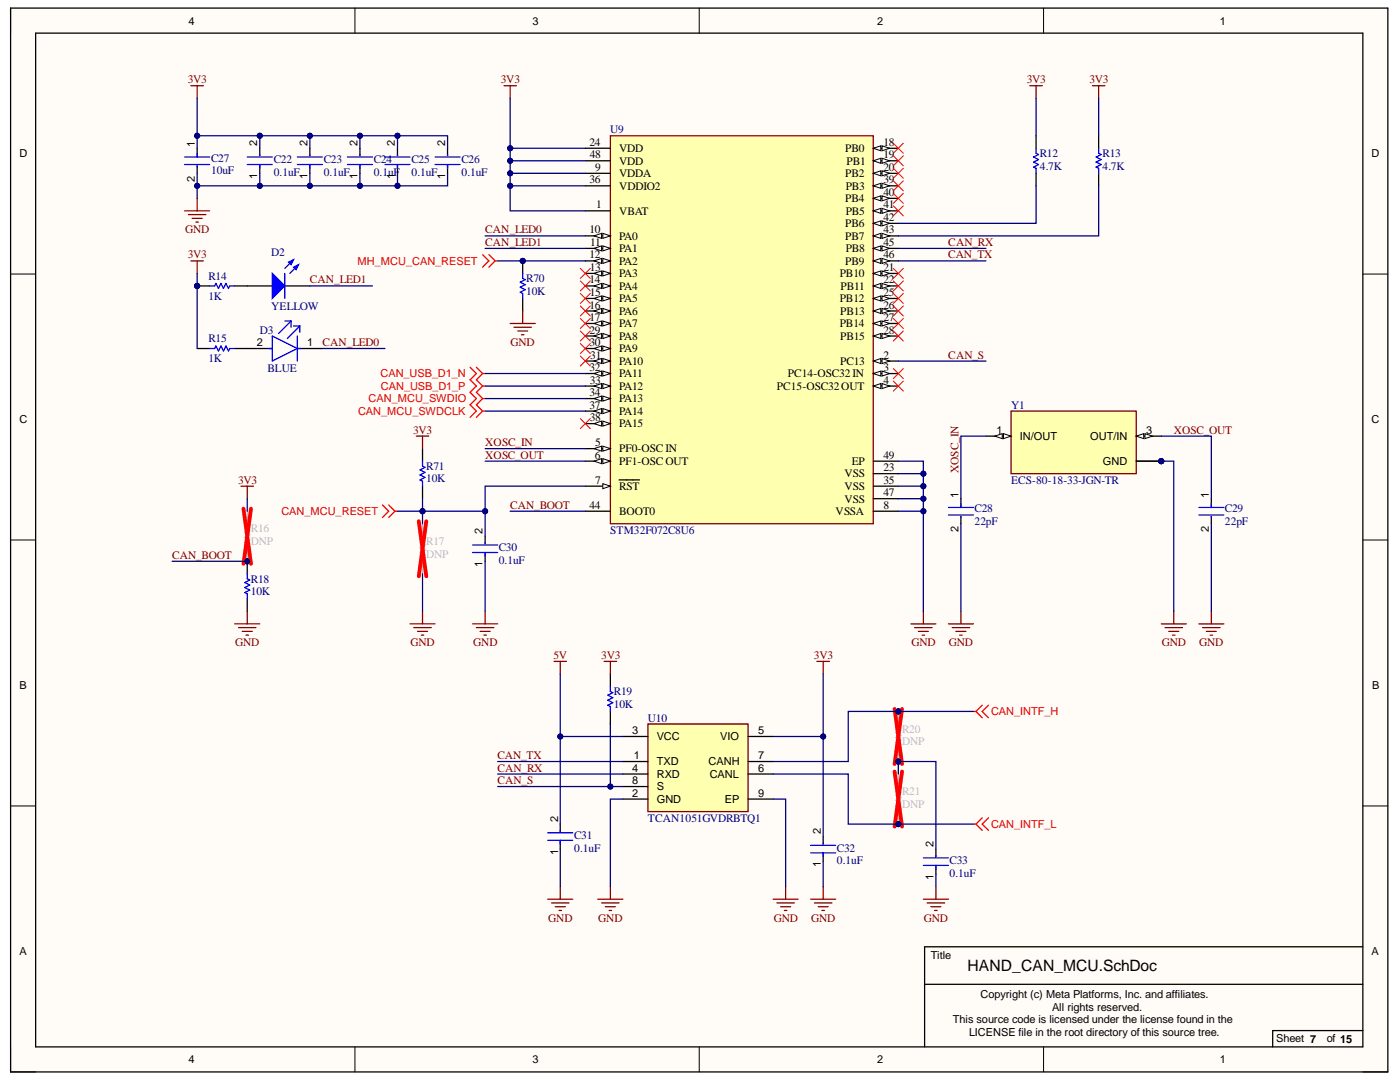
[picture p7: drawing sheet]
<svg xmlns="http://www.w3.org/2000/svg" width="279mm" height="216mm" viewBox="0 0 279 216" stroke-linecap="round" stroke-linejoin="round" font-family="sans-serif">
<defs><g id="words">
<text font-size="3.1" x="193.1" y="193.8">HAND_CAN_MCU.SchDoc</text>
<g font-size="2.3" fill="#800000">
<text x="37.5" y="16.6">3V3</text>
<text x="100" y="16.6">3V3</text>
<text x="204.9" y="16.6">3V3</text>
<text x="217.4" y="16.6">3V3</text>
<text x="37" y="46.6">GND</text>
<text x="96.8" y="46.6">CAN_LED0</text>
<text x="37.5" y="51.5">3V3</text>
<text x="96.8" y="49.1">CAN_LED1</text>
<text x="189.3" y="49.1">CAN_RX</text>
<text x="189.3" y="51.5">CAN_TX</text>
<text x="61.8" y="56.5">CAN_LED1</text>
<text x="64.4" y="69">CAN_LED0</text>
<text x="101.9" y="69">GND</text>
<text x="189.3" y="71.6">CAN_S</text>
<text x="82.4" y="86.5">3V3</text>
<text x="96.8" y="89.1">XOSC_IN</text>
<text x="234.2" y="86.5">XOSC_OUT</text>
<text x="96.8" y="91.5">XOSC_OUT</text>
<text x="191.3" y="94.5" transform="rotate(-90 191.3 94.5)">XOSC_IN</text>
<text x="47.5" y="96.5">3V3</text>
<text x="101.8" y="101.5">CAN_BOOT</text>
<text x="34.3" y="111.5">CAN_BOOT</text>
<text x="46.9" y="129">GND</text>
<text x="81.9" y="129">GND</text>
<text x="94.5" y="129">GND</text>
<text x="110.4" y="131.5">5V</text>
<text x="120" y="131.5">3V3</text>
<text x="162.4" y="131.5">3V3</text>
<text x="181.9" y="129">GND</text>
<text x="189.3" y="129">GND</text>
<text x="231.9" y="129">GND</text>
<text x="239.3" y="129">GND</text>
<text x="99.3" y="154">CAN_RX</text>
<text x="99.3" y="151.4">CAN_TX</text>
<text x="99.3" y="156.4">CAN_S</text>
<text x="109.4" y="183.9">GND</text>
<text x="119.4" y="183.9">GND</text>
<text x="154.4" y="183.9">GND</text>
<text x="161.9" y="183.9">GND</text>
<text x="184.3" y="183.9">GND</text>
</g>
<g font-size="2.3">
<text x="117.6" y="29.1">24</text>
<text x="176.3" y="29.1">18</text>
<text x="117.7" y="31.6">48</text>
<text x="118.8" y="34.1">9</text>
<text x="123.5" y="30.3">VDD</text>
<text x="123.5" y="32.9">VDD</text>
<text x="123.5" y="35.3">VDDA</text>
<text x="168.7" y="30.3">PB0</text>
<text x="168.7" y="35.3">PB2</text>
<text x="169" y="32.9">PB1</text>
<text x="176.3" y="31.6">19</text>
<text x="176.3" y="34.1">20</text>
<text x="117.6" y="36.6">36</text>
<text x="119" y="41.6">1</text>
<text x="123.5" y="37.8">VDDIO2</text>
<text x="168.7" y="40.3">PB4</text>
<text x="168.8" y="37.8">PB3</text>
<text x="176.3" y="36.6">39</text>
<text x="176.3" y="39.1">40</text>
<text x="176.3" y="41.6">41</text>
<text x="117.6" y="46.6">10</text>
<text x="123.5" y="47.8">PA0</text>
<text x="123.5" y="42.8">VBAT</text>
<text x="168.7" y="45.3">PB6</text>
<text x="168.7" y="47.8">PB7</text>
<text x="168.8" y="42.8">PB5</text>
<text x="176.3" y="44.1">42</text>
<text x="176.3" y="46.6">43</text>
<text x="117.6" y="51.5">12</text>
<text x="117.8" y="49.1">11</text>
<text x="123.5" y="50.4">PA1</text>
<text x="123.5" y="52.8">PA2</text>
<text x="168.7" y="52.8">PB9</text>
<text x="168.8" y="50.4">PB8</text>
<text x="176.3" y="49.1">45</text>
<text x="176.3" y="51.5">46</text>
<text x="117.6" y="56.5">14</text>
<text x="117.7" y="54.1">13</text>
<text x="117.7" y="59.1">15</text>
<text x="123.5" y="55.3">PA3</text>
<text x="123.5" y="57.8">PA4</text>
<text x="167.6" y="55.3">PB10</text>
<text x="167.8" y="57.8">PB11</text>
<text x="176.3" y="54.1">21</text>
<text x="176.3" y="56.5">22</text>
<text x="176.3" y="59.1">25</text>
<text x="117.6" y="61.6">16</text>
<text x="117.6" y="64">17</text>
<text x="123.5" y="60.3">PA5</text>
<text x="123.5" y="62.8">PA6</text>
<text x="123.5" y="65.3">PA7</text>
<text x="167.6" y="60.3">PB12</text>
<text x="167.6" y="65.3">PB14</text>
<text x="167.7" y="62.8">PB13</text>
<text x="176.3" y="61.6">26</text>
<text x="176.3" y="64">27</text>
<text x="117.6" y="66.6">29</text>
<text x="117.6" y="69">30</text>
<text x="117.8" y="71.6">31</text>
<text x="123.5" y="67.8">PA8</text>
<text x="123.5" y="70.3">PA9</text>
<text x="167.7" y="67.8">PB15</text>
<text x="176.3" y="71.6">2</text>
<text x="176.3" y="66.6">28</text>
<text x="117.6" y="74">32</text>
<text x="117.7" y="76.6">33</text>
<text x="123.5" y="72.8">PA10</text>
<text x="123.5" y="75.3">PA11</text>
<text x="123.5" y="77.8">PA12</text>
<text x="155" y="77.8">PC15-OSC32OUT</text>
<text x="157.2" y="75.3">PC14-OSC32IN</text>
<text x="167.7" y="72.8">PC13</text>
<text x="176.3" y="74">3</text>
<text x="176.3" y="76.6">4</text>
<text x="117.6" y="79">34</text>
<text x="117.6" y="81.5">37</text>
<text x="117.7" y="84">38</text>
<text x="123.5" y="80.3">PA13</text>
<text x="123.5" y="82.8">PA14</text>
<text x="118.8" y="89.1">5</text>
<text x="123.5" y="85.3">PA15</text>
<text x="118.7" y="91.5">6</text>
<text x="123.5" y="90.2">PF0-OSC IN</text>
<text x="123.5" y="92.8">PF1-OSC OUT</text>
<text x="168.5" y="95.2">VSS</text>
<text x="170" y="92.8">EP</text>
<text x="176.3" y="91.5">49</text>
<text x="176.3" y="94.1">23</text>
<text x="117.6" y="101.5">44</text>
<text x="118.8" y="96.5">7</text>
<text x="123.5" y="97.8">RST</text>
<text x="168.5" y="97.8">VSS</text>
<text x="168.5" y="100.3">VSS</text>
<text x="176.3" y="96.5">35</text>
<text x="176.3" y="99">47</text>
<text x="176.3" y="101.5">8</text>
<text x="123.5" y="102.8">BOOT0</text>
<text x="166.8" y="102.8">VSSA</text>
</g>
<g font-size="2.3" fill="#000080">
<text x="121.8" y="26.6">U9</text>
<text x="42.1" y="32.4">C27</text>
<text x="42.1" y="34.8">10uF</text>
<text x="54.6" y="32.6">C22</text>
<text x="54.6" y="35.1">0.1uF</text>
<text x="64.6" y="32.6">C23</text>
<text x="64.6" y="35.1">0.1uF</text>
<text x="74.6" y="32.6">C24</text>
<text x="74.6" y="35.1">0.1uF</text>
<text x="82.1" y="32.6">C25</text>
<text x="82.1" y="35.1">0.1uF</text>
<text x="92.1" y="32.6">C26</text>
<text x="92.1" y="35.1">0.1uF</text>
<text x="207.5" y="31.3">R12</text>
<text x="207.5" y="33.9">4.7K</text>
<text x="220" y="31.3">R13</text>
<text x="220" y="33.9">4.7K</text>
<text x="54.1" y="51">D2</text>
<text x="41.6" y="55.9">R14</text>
<text x="41.6" y="59.8">1K</text>
<text x="105" y="56.3">R70</text>
<text x="105" y="58.8">10K</text>
<text x="54.1" y="61.8">YELLOW</text>
<text x="41.6" y="68.3">R15</text>
<text x="51.8" y="66.6">D3</text>
<text x="41.6" y="72.3">1K</text>
<text x="53.4" y="74.3">BLUE</text>
<text x="201.8" y="81.5">Y1</text>
<text x="85.1" y="93.8">R71</text>
<text x="85.1" y="96.2">10K</text>
<text x="201.8" y="96.5">ECS-80-18-33-JGN-TR</text>
<text x="121.8" y="106.5">STM32F072C8U6</text>
<text x="194.5" y="102.2">C28</text>
<text x="194.5" y="104.8">22pF</text>
<text x="244.5" y="102.2">C29</text>
<text x="244.5" y="104.8">22pF</text>
<text x="99.5" y="110">C30</text>
<text x="99.5" y="112.5">0.1uF</text>
<text x="50.1" y="116.3">R18</text>
<text x="50.1" y="118.7">10K</text>
<text x="122.5" y="138.8">R19</text>
<text x="122.5" y="141.2">10K</text>
<text x="129.3" y="144">U10</text>
<text x="114.6" y="167.4">C31</text>
<text x="129.3" y="163.9">TCAN1051GVDRBTQ1</text>
<text x="114.6" y="169.9">0.1uF</text>
<text x="167" y="169.9">C32</text>
<text x="167" y="172.5">0.1uF</text>
<text x="189.5" y="172.5">C33</text>
<text x="189.5" y="174.9">0.1uF</text>
</g>
<g font-size="2.3" fill="#bfbebc">
<text x="50.1" y="106.2">R16</text>
<text x="50.1" y="108.8">DNP</text>
<text x="85.1" y="108.8">R17</text>
<text x="85.1" y="111.3">DNP</text>
<text x="180" y="146.2">R20</text>
<text x="180" y="148.7">DNP</text>
<text x="180" y="158.7">R21</text>
<text x="180" y="161.2">DNP</text>
</g>
<g font-size="2.2">
<text x="37.6" y="4.9">4</text>
<text x="106.3" y="4.9">3</text>
<text x="175" y="4.9">2</text>
<text x="243.5" y="4.9">1</text>
<text x="38.9" y="29.3" transform="rotate(-90 38.9 29.3)">1</text>
<text x="51.3" y="29.1" transform="rotate(-90 51.3 29.1)">2</text>
<text x="61.4" y="29.1" transform="rotate(-90 61.4 29.1)">2</text>
<text x="71.4" y="29.1" transform="rotate(-90 71.4 29.1)">2</text>
<text x="78.8" y="29.1" transform="rotate(-90 78.8 29.1)">2</text>
<text x="88.9" y="29.1" transform="rotate(-90 88.9 29.1)">2</text>
<text x="3.9" y="31.4">D</text>
<text x="51.3" y="35.7" transform="rotate(-90 51.3 35.7)">1</text>
<text x="61.4" y="35.7" transform="rotate(-90 61.4 35.7)">1</text>
<text x="71.4" y="35.7" transform="rotate(-90 71.4 35.7)">1</text>
<text x="78.8" y="35.7" transform="rotate(-90 78.8 35.7)">1</text>
<text x="88.9" y="35.7" transform="rotate(-90 88.9 35.7)">1</text>
<text x="273.7" y="31.4">D</text>
<text x="38.9" y="36.2" transform="rotate(-90 38.9 36.2)">2</text>
<text x="51.2" y="69">2</text>
<text x="61.3" y="69">1</text>
<text x="3.9" y="84.5">C</text>
<text x="198.9" y="86.5">1</text>
<text x="203.5" y="87.8">IN/OUT</text>
<text x="217.6" y="87.8">OUT/IN</text>
<text x="228.7" y="86.5">3</text>
<text x="273.7" y="84.5">C</text>
<text x="220.1" y="92.8">GND</text>
<text x="191.3" y="99.3" transform="rotate(-90 191.3 99.3)">1</text>
<text x="241.3" y="99.3" transform="rotate(-90 241.3 99.3)">1</text>
<text x="96.3" y="106.5" transform="rotate(-90 96.3 106.5)">2</text>
<text x="191.3" y="106.1" transform="rotate(-90 191.3 106.1)">2</text>
<text x="241.3" y="106.1" transform="rotate(-90 241.3 106.1)">2</text>
<text x="96.3" y="113.1" transform="rotate(-90 96.3 113.1)">1</text>
<text x="3.9" y="137.6">B</text>
<text x="273.8" y="137.6">B</text>
<text x="126.2" y="146.5">3</text>
<text x="131.1" y="147.7">VCC</text>
<text x="143.8" y="147.7">VIO</text>
<text x="151.3" y="146.5">5</text>
<text x="126.2" y="154">4</text>
<text x="126.5" y="151.4">1</text>
<text x="131.1" y="152.7">TXD</text>
<text x="131.1" y="155.2">RXD</text>
<text x="141.4" y="152.7">CANH</text>
<text x="141.6" y="155.2">CANL</text>
<text x="151.3" y="151.4">7</text>
<text x="151.3" y="154">6</text>
<text x="126.2" y="159">2</text>
<text x="126.2" y="156.5">8</text>
<text x="131.1" y="160.2">GND</text>
<text x="131.1" y="157.7">S</text>
<text x="144.7" y="160.2">EP</text>
<text x="151.3" y="159">9</text>
<text x="111.4" y="163.9" transform="rotate(-90 111.4 163.9)">2</text>
<text x="163.8" y="166.4" transform="rotate(-90 163.8 166.4)">2</text>
<text x="111.4" y="170.5" transform="rotate(-90 111.4 170.5)">1</text>
<text x="163.8" y="173" transform="rotate(-90 163.8 173)">1</text>
<text x="186.3" y="168.9" transform="rotate(-90 186.3 168.9)">2</text>
<text x="186.3" y="175.5" transform="rotate(-90 186.3 175.5)">1</text>
<text x="3.9" y="190.7">A</text>
<text x="185.8" y="191.4">Title</text>
<text x="273.7" y="190.7">A</text>
<text x="195.7" y="199.2">Copyright (c) Meta Platforms, Inc. and affiliates.</text>
<text x="210" y="201.6">All rights reserved.</text>
<text x="190.2" y="204.2">This source code is licensed under the license found in the</text>
<text x="193.4" y="206.6">LICENSE file in the root directory of this source tree.</text>
<text x="254.7" y="207.9">Sheet 7</text>
<text x="264.8" y="207.9">of 15</text>
<text x="37.6" y="212.1">4</text>
<text x="106.3" y="212.1">3</text>
<text x="175" y="212.1">2</text>
<text x="243.5" y="212.1">1</text>
</g>
<g font-size="2.2" fill="#f00">
<text x="71.4" y="52.8">MH_MCU_CAN_RESET</text>
<text x="75.9" y="75.3">CAN_USB_D1_N</text>
<text x="76" y="77.8">CAN_USB_D1_P</text>
<text x="71.5" y="82.8">CAN_MCU_SWDCLK</text>
<text x="73.6" y="80.3">CAN_MCU_SWDIO</text>
<text x="56.1" y="102.8">CAN_MCU_RESET</text>
<text x="197.8" y="142.7">CAN_INTF_H</text>
<text x="197.8" y="165.2">CAN_INTF_L</text>
</g>
</g></defs>
<g fill="#fffcf8">
<path d="M2.1 1.6h274.9v212.3h-274.9z" fill-rule="evenodd"/>
<path d="M7.1 6.6h264.9v202.3h-264.9z" fill-rule="evenodd"/>
</g>
<g fill="none" stroke="#000" stroke-width=".2">
<path d="M2.1 1.6v5M70.8 1.6v5M139.5 1.6v5M208.3 1.6v5M2.1 54.7h5M272 54.7h5M2.1 107.7h5M272 107.8h5M2.1 160.8h5M272 160.8h5M2.1 208.9v5h5M70.8 208.9v5"/>
<path d="M139.5 208.9v5M208.3 208.9v5M272 213.9h5"/>
</g>
<path d="M2.1 1.6h274.9v212.3h-274.9zM7.1 6.6h264.9v202.3h-264.9zM184.5 196.4h87.5M272 188.9h-87.5v20M272 205.6h-18v3.3" fill="none" stroke="#000" stroke-width=".25"/>
<path d="M121.8 27.1h52.5v77.4h-52.5z" fill-rule="evenodd" fill="#ffffb0"/>
<path d="M121.8 27.1h52.5v77.4h-52.5z" fill="none" stroke="#800000" stroke-width=".25"/>
<path d="M116.8 29.6h5M116.8 32.1h5M116.8 34.6h5M116.8 37.1h5M174.3 72h5" fill="none" stroke="#000" stroke-width=".25"/>
<path d="M174.3 72l1.5-.5v1z" fill="#f8fcff"/>
<path d="M174.3 72l1.5-.5v1z" fill="none" stroke="#000" stroke-width=".2"/>
<path d="M176 71.5l1.5 .5-1.5 .5z" fill="#f8fcff"/>
<path d="M176 71.5l1.5 .5-1.5 .5z" fill="none" stroke="#000" stroke-width=".2"/>
<path d="M174.3 74.5h5" fill="none" stroke="#000" stroke-width=".25"/>
<path d="M174.3 74.5l1.5-.5v1z" fill="#f8fcff"/>
<path d="M174.3 74.5l1.5-.5v1z" fill="none" stroke="#000" stroke-width=".2"/>
<path d="M176 74l1.5 .5-1.5 .5z" fill="#f8fcff"/>
<path d="M176 74l1.5 .5-1.5 .5z" fill="none" stroke="#000" stroke-width=".2"/>
<path d="M174.3 77h5" fill="none" stroke="#000" stroke-width=".25"/>
<path d="M174.3 77l1.5-.5v1z" fill="#f8fcff"/>
<path d="M174.3 77l1.5-.5v1z" fill="none" stroke="#000" stroke-width=".2"/>
<path d="M176 76.5l1.5 .5-1.5 .5z" fill="#f8fcff"/>
<path d="M176 76.5l1.5 .5-1.5 .5z" fill="none" stroke="#000" stroke-width=".2"/>
<path d="M116.8 89.5h5" fill="none" stroke="#000" stroke-width=".25"/>
<path d="M120.3 89l1.5 .5-1.5 .5z" fill="#f8fcff"/>
<path d="M120.3 89l1.5 .5-1.5 .5z" fill="none" stroke="#000" stroke-width=".2"/>
<path d="M118.6 89.5l1.5-.5v1z" fill="#f8fcff"/>
<path d="M118.6 89.5l1.5-.5v1z" fill="none" stroke="#000" stroke-width=".2"/>
<path d="M116.8 92h5" fill="none" stroke="#000" stroke-width=".25"/>
<path d="M120.3 91.5l1.5 .5-1.5 .5z" fill="#f8fcff"/>
<path d="M120.3 91.5l1.5 .5-1.5 .5z" fill="none" stroke="#000" stroke-width=".2"/>
<path d="M118.6 92l1.5-.5v1z" fill="#f8fcff"/>
<path d="M118.6 92l1.5-.5v1z" fill="none" stroke="#000" stroke-width=".2"/>
<path d="M116.8 47.1h5" fill="none" stroke="#000" stroke-width=".25"/>
<path d="M120.3 46.6l1.5 .5-1.5 .5z" fill="#f8fcff"/>
<path d="M120.3 46.6l1.5 .5-1.5 .5z" fill="none" stroke="#000" stroke-width=".2"/>
<path d="M118.6 47.1l1.5-.5v1z" fill="#f8fcff"/>
<path d="M118.6 47.1l1.5-.5v1z" fill="none" stroke="#000" stroke-width=".2"/>
<path d="M116.8 49.6h5" fill="none" stroke="#000" stroke-width=".25"/>
<path d="M120.3 49.1l1.5 .5-1.5 .5z" fill="#f8fcff"/>
<path d="M120.3 49.1l1.5 .5-1.5 .5z" fill="none" stroke="#000" stroke-width=".2"/>
<path d="M118.6 49.6l1.5-.5v1z" fill="#f8fcff"/>
<path d="M118.6 49.6l1.5-.5v1z" fill="none" stroke="#000" stroke-width=".2"/>
<path d="M116.8 52.1h5" fill="none" stroke="#000" stroke-width=".25"/>
<path d="M120.3 51.6l1.5 .5-1.5 .5z" fill="#f8fcff"/>
<path d="M120.3 51.6l1.5 .5-1.5 .5z" fill="none" stroke="#000" stroke-width=".2"/>
<path d="M118.6 52.1l1.5-.5v1z" fill="#f8fcff"/>
<path d="M118.6 52.1l1.5-.5v1z" fill="none" stroke="#000" stroke-width=".2"/>
<path d="M116.8 54.6h5" fill="none" stroke="#000" stroke-width=".25"/>
<path d="M120.3 54.1l1.5 .5-1.5 .5z" fill="#f8fcff"/>
<path d="M120.3 54.1l1.5 .5-1.5 .5z" fill="none" stroke="#000" stroke-width=".2"/>
<path d="M118.6 54.6l1.5-.5v1z" fill="#f8fcff"/>
<path d="M118.6 54.6l1.5-.5v1z" fill="none" stroke="#000" stroke-width=".2"/>
<path d="M116.8 57.1h5" fill="none" stroke="#000" stroke-width=".25"/>
<path d="M120.3 56.6l1.5 .5-1.5 .5z" fill="#f8fcff"/>
<path d="M120.3 56.6l1.5 .5-1.5 .5z" fill="none" stroke="#000" stroke-width=".2"/>
<path d="M118.6 57.1l1.5-.5v1z" fill="#f8fcff"/>
<path d="M118.6 57.1l1.5-.5v1z" fill="none" stroke="#000" stroke-width=".2"/>
<path d="M116.8 59.6h5" fill="none" stroke="#000" stroke-width=".25"/>
<path d="M120.3 59.1l1.5 .5-1.5 .5z" fill="#f8fcff"/>
<path d="M120.3 59.1l1.5 .5-1.5 .5z" fill="none" stroke="#000" stroke-width=".2"/>
<path d="M118.6 59.6l1.5-.5v1z" fill="#f8fcff"/>
<path d="M118.6 59.6l1.5-.5v1z" fill="none" stroke="#000" stroke-width=".2"/>
<path d="M116.8 62.1h5" fill="none" stroke="#000" stroke-width=".25"/>
<path d="M120.3 61.6l1.5 .5-1.5 .4z" fill="#f8fcff"/>
<path d="M120.3 61.6l1.5 .5-1.5 .4z" fill="none" stroke="#000" stroke-width=".2"/>
<path d="M118.6 62.1l1.5-.5v.9z" fill="#f8fcff"/>
<path d="M118.6 62.1l1.5-.5v.9z" fill="none" stroke="#000" stroke-width=".2"/>
<path d="M116.8 64.5h5" fill="none" stroke="#000" stroke-width=".25"/>
<path d="M120.3 64l1.5 .5-1.5 .5z" fill="#f8fcff"/>
<path d="M120.3 64l1.5 .5-1.5 .5z" fill="none" stroke="#000" stroke-width=".2"/>
<path d="M118.6 64.5l1.5-.5v1z" fill="#f8fcff"/>
<path d="M118.6 64.5l1.5-.5v1z" fill="none" stroke="#000" stroke-width=".2"/>
<path d="M116.8 67h5" fill="none" stroke="#000" stroke-width=".25"/>
<path d="M120.3 66.5l1.5 .5-1.5 .5z" fill="#f8fcff"/>
<path d="M120.3 66.5l1.5 .5-1.5 .5z" fill="none" stroke="#000" stroke-width=".2"/>
<path d="M118.6 67l1.5-.5v1z" fill="#f8fcff"/>
<path d="M118.6 67l1.5-.5v1z" fill="none" stroke="#000" stroke-width=".2"/>
<path d="M116.8 69.5h5" fill="none" stroke="#000" stroke-width=".25"/>
<path d="M120.3 69l1.5 .5-1.5 .5z" fill="#f8fcff"/>
<path d="M120.3 69l1.5 .5-1.5 .5z" fill="none" stroke="#000" stroke-width=".2"/>
<path d="M118.6 69.5l1.5-.5v1z" fill="#f8fcff"/>
<path d="M118.6 69.5l1.5-.5v1z" fill="none" stroke="#000" stroke-width=".2"/>
<path d="M116.8 72h5" fill="none" stroke="#000" stroke-width=".25"/>
<path d="M120.3 71.5l1.5 .5-1.5 .5z" fill="#f8fcff"/>
<path d="M120.3 71.5l1.5 .5-1.5 .5z" fill="none" stroke="#000" stroke-width=".2"/>
<path d="M118.6 72l1.5-.5v1z" fill="#f8fcff"/>
<path d="M118.6 72l1.5-.5v1z" fill="none" stroke="#000" stroke-width=".2"/>
<path d="M116.8 74.5h5" fill="none" stroke="#000" stroke-width=".25"/>
<path d="M120.3 74l1.5 .5-1.5 .5z" fill="#f8fcff"/>
<path d="M120.3 74l1.5 .5-1.5 .5z" fill="none" stroke="#000" stroke-width=".2"/>
<path d="M118.6 74.5l1.5-.5v1z" fill="#f8fcff"/>
<path d="M118.6 74.5l1.5-.5v1z" fill="none" stroke="#000" stroke-width=".2"/>
<path d="M116.8 77h5" fill="none" stroke="#000" stroke-width=".25"/>
<path d="M120.3 76.5l1.5 .5-1.5 .5z" fill="#f8fcff"/>
<path d="M120.3 76.5l1.5 .5-1.5 .5z" fill="none" stroke="#000" stroke-width=".2"/>
<path d="M118.6 77l1.5-.5v1z" fill="#f8fcff"/>
<path d="M118.6 77l1.5-.5v1z" fill="none" stroke="#000" stroke-width=".2"/>
<path d="M116.8 79.5h5" fill="none" stroke="#000" stroke-width=".25"/>
<path d="M120.3 79l1.5 .5-1.5 .5z" fill="#f8fcff"/>
<path d="M120.3 79l1.5 .5-1.5 .5z" fill="none" stroke="#000" stroke-width=".2"/>
<path d="M118.6 79.5l1.5-.5v1z" fill="#f8fcff"/>
<path d="M118.6 79.5l1.5-.5v1z" fill="none" stroke="#000" stroke-width=".2"/>
<path d="M116.8 82h5" fill="none" stroke="#000" stroke-width=".25"/>
<path d="M120.3 81.5l1.5 .5-1.5 .5z" fill="#f8fcff"/>
<path d="M120.3 81.5l1.5 .5-1.5 .5z" fill="none" stroke="#000" stroke-width=".2"/>
<path d="M118.6 82l1.5-.5v1z" fill="#f8fcff"/>
<path d="M118.6 82l1.5-.5v1z" fill="none" stroke="#000" stroke-width=".2"/>
<path d="M116.8 84.5h5" fill="none" stroke="#000" stroke-width=".25"/>
<path d="M120.3 84l1.5 .5-1.5 .5z" fill="#f8fcff"/>
<path d="M120.3 84l1.5 .5-1.5 .5z" fill="none" stroke="#000" stroke-width=".2"/>
<path d="M118.6 84.5l1.5-.5v1z" fill="#f8fcff"/>
<path d="M118.6 84.5l1.5-.5v1z" fill="none" stroke="#000" stroke-width=".2"/>
<path d="M116.8 97h5" fill="none" stroke="#000" stroke-width=".25"/>
<path d="M120.3 96.5l1.5 .5-1.5 .5z" fill="#f8fcff"/>
<path d="M120.3 96.5l1.5 .5-1.5 .5z" fill="none" stroke="#000" stroke-width=".2"/>
<path d="M174.3 29.6h5M116.8 42.1h5M123.6 95.8h4M174.3 92h5M116.8 102h5" fill="none" stroke="#000" stroke-width=".25"/>
<path d="M174.3 29.6l1.5-.5v1z" fill="#f8fcff"/>
<path d="M174.3 29.6l1.5-.5v1z" fill="none" stroke="#000" stroke-width=".2"/>
<path d="M176 29.1l1.5 .5-1.5 .5z" fill="#f8fcff"/>
<path d="M176 29.1l1.5 .5-1.5 .5z" fill="none" stroke="#000" stroke-width=".2"/>
<path d="M174.3 32.1h5" fill="none" stroke="#000" stroke-width=".25"/>
<path d="M174.3 32.1l1.5-.5v1z" fill="#f8fcff"/>
<path d="M174.3 32.1l1.5-.5v1z" fill="none" stroke="#000" stroke-width=".2"/>
<path d="M176 31.6l1.5 .5-1.5 .5z" fill="#f8fcff"/>
<path d="M176 31.6l1.5 .5-1.5 .5z" fill="none" stroke="#000" stroke-width=".2"/>
<path d="M174.3 34.6h5" fill="none" stroke="#000" stroke-width=".25"/>
<path d="M174.3 34.6l1.5-.5v1z" fill="#f8fcff"/>
<path d="M174.3 34.6l1.5-.5v1z" fill="none" stroke="#000" stroke-width=".2"/>
<path d="M176 34.1l1.5 .5-1.5 .5z" fill="#f8fcff"/>
<path d="M176 34.1l1.5 .5-1.5 .5z" fill="none" stroke="#000" stroke-width=".2"/>
<path d="M174.3 37.1h5" fill="none" stroke="#000" stroke-width=".25"/>
<path d="M174.3 37.1l1.5-.5v1z" fill="#f8fcff"/>
<path d="M174.3 37.1l1.5-.5v1z" fill="none" stroke="#000" stroke-width=".2"/>
<path d="M176 36.6l1.5 .5-1.5 .5z" fill="#f8fcff"/>
<path d="M176 36.6l1.5 .5-1.5 .5z" fill="none" stroke="#000" stroke-width=".2"/>
<path d="M174.3 39.6h5" fill="none" stroke="#000" stroke-width=".25"/>
<path d="M174.3 39.6l1.5-.5v1z" fill="#f8fcff"/>
<path d="M174.3 39.6l1.5-.5v1z" fill="none" stroke="#000" stroke-width=".2"/>
<path d="M176 39.1l1.5 .5-1.5 .5z" fill="#f8fcff"/>
<path d="M176 39.1l1.5 .5-1.5 .5z" fill="none" stroke="#000" stroke-width=".2"/>
<path d="M174.3 42.1h5" fill="none" stroke="#000" stroke-width=".25"/>
<path d="M174.3 42.1l1.5-.5v1z" fill="#f8fcff"/>
<path d="M174.3 42.1l1.5-.5v1z" fill="none" stroke="#000" stroke-width=".2"/>
<path d="M176 41.6l1.5 .5-1.5 .5z" fill="#f8fcff"/>
<path d="M176 41.6l1.5 .5-1.5 .5z" fill="none" stroke="#000" stroke-width=".2"/>
<path d="M174.3 44.6h5" fill="none" stroke="#000" stroke-width=".25"/>
<path d="M174.3 44.6l1.5-.5v1z" fill="#f8fcff"/>
<path d="M174.3 44.6l1.5-.5v1z" fill="none" stroke="#000" stroke-width=".2"/>
<path d="M176 44.1l1.5 .5-1.5 .5z" fill="#f8fcff"/>
<path d="M176 44.1l1.5 .5-1.5 .5z" fill="none" stroke="#000" stroke-width=".2"/>
<path d="M174.3 47.1h5" fill="none" stroke="#000" stroke-width=".25"/>
<path d="M174.3 47.1l1.5-.5v1z" fill="#f8fcff"/>
<path d="M174.3 47.1l1.5-.5v1z" fill="none" stroke="#000" stroke-width=".2"/>
<path d="M176 46.6l1.5 .5-1.5 .5z" fill="#f8fcff"/>
<path d="M176 46.6l1.5 .5-1.5 .5z" fill="none" stroke="#000" stroke-width=".2"/>
<path d="M174.3 49.6h5" fill="none" stroke="#000" stroke-width=".25"/>
<path d="M174.3 49.6l1.5-.5v1z" fill="#f8fcff"/>
<path d="M174.3 49.6l1.5-.5v1z" fill="none" stroke="#000" stroke-width=".2"/>
<path d="M176 49.1l1.5 .5-1.5 .5z" fill="#f8fcff"/>
<path d="M176 49.1l1.5 .5-1.5 .5z" fill="none" stroke="#000" stroke-width=".2"/>
<path d="M174.3 52.1h5" fill="none" stroke="#000" stroke-width=".25"/>
<path d="M174.3 52.1l1.5-.5v1z" fill="#f8fcff"/>
<path d="M174.3 52.1l1.5-.5v1z" fill="none" stroke="#000" stroke-width=".2"/>
<path d="M176 51.6l1.5 .5-1.5 .5z" fill="#f8fcff"/>
<path d="M176 51.6l1.5 .5-1.5 .5z" fill="none" stroke="#000" stroke-width=".2"/>
<path d="M174.3 54.6h5" fill="none" stroke="#000" stroke-width=".25"/>
<path d="M174.3 54.6l1.5-.5v1z" fill="#f8fcff"/>
<path d="M174.3 54.6l1.5-.5v1z" fill="none" stroke="#000" stroke-width=".2"/>
<path d="M176 54.1l1.5 .5-1.5 .5z" fill="#f8fcff"/>
<path d="M176 54.1l1.5 .5-1.5 .5z" fill="none" stroke="#000" stroke-width=".2"/>
<path d="M174.3 57.1h5" fill="none" stroke="#000" stroke-width=".25"/>
<path d="M174.3 57.1l1.5-.5v1z" fill="#f8fcff"/>
<path d="M174.3 57.1l1.5-.5v1z" fill="none" stroke="#000" stroke-width=".2"/>
<path d="M176 56.6l1.5 .5-1.5 .5z" fill="#f8fcff"/>
<path d="M176 56.6l1.5 .5-1.5 .5z" fill="none" stroke="#000" stroke-width=".2"/>
<path d="M174.3 59.6h5" fill="none" stroke="#000" stroke-width=".25"/>
<path d="M174.3 59.6l1.5-.5v1z" fill="#f8fcff"/>
<path d="M174.3 59.6l1.5-.5v1z" fill="none" stroke="#000" stroke-width=".2"/>
<path d="M176 59.1l1.5 .5-1.5 .5z" fill="#f8fcff"/>
<path d="M176 59.1l1.5 .5-1.5 .5z" fill="none" stroke="#000" stroke-width=".2"/>
<path d="M174.3 62.1h5" fill="none" stroke="#000" stroke-width=".25"/>
<path d="M174.3 62.1l1.5-.5v.9z" fill="#f8fcff"/>
<path d="M174.3 62.1l1.5-.5v.9z" fill="none" stroke="#000" stroke-width=".2"/>
<path d="M176 61.6l1.5 .5-1.5 .4z" fill="#f8fcff"/>
<path d="M176 61.6l1.5 .5-1.5 .4z" fill="none" stroke="#000" stroke-width=".2"/>
<path d="M174.3 64.5h5" fill="none" stroke="#000" stroke-width=".25"/>
<path d="M174.3 64.5l1.5-.5v1.1z" fill="#f8fcff"/>
<path d="M174.3 64.5l1.5-.5v1.1z" fill="none" stroke="#000" stroke-width=".2"/>
<path d="M176 64l1.5 .5-1.5 .6z" fill="#f8fcff"/>
<path d="M176 64l1.5 .5-1.5 .6z" fill="none" stroke="#000" stroke-width=".2"/>
<path d="M174.3 67h5" fill="none" stroke="#000" stroke-width=".25"/>
<path d="M174.3 67l1.5-.4v.9z" fill="#f8fcff"/>
<path d="M174.3 67l1.5-.4v.9z" fill="none" stroke="#000" stroke-width=".2"/>
<path d="M176 66.6l1.5 .4-1.5 .5z" fill="#f8fcff"/>
<path d="M176 66.6l1.5 .4-1.5 .5z" fill="none" stroke="#000" stroke-width=".2"/>
<path d="M39.3 29.6v1.7M39.3 33.1v1.5M174.3 94.5h5M174.3 97h5M174.3 99.5h5M174.3 102h5" fill="none" stroke="#000" stroke-width=".25"/>
<g fill="none" stroke="#800000" stroke-width=".25">
<path d="M38.1 17.1h2.5M39.3 17.1v2.5M100.6 17.1h2.5M101.8 17.1v2.5M39.3 39.6v2.5M36.8 42.1h5M37.6 42.8h3.5M38.3 43.6h2M39.1 44.3h.5M181.8 124.5h5M182.5 125.2h3.5M183.3 126h2"/>
<path d="M184 126.7h.5M184.3 122v2.5"/>
</g>
<path d="M36.8 31.3h5M36.8 32.8h5M39.3 30.6v.7M39.3 33.1v.2" fill="none" stroke="#00f" stroke-width=".25"/>
<circle cx="231.8" cy="92" r=".5" fill="#000080"/>
<circle cx="231.8" cy="92" r=".5" fill="none" stroke="#000080" stroke-width=".2"/>
<circle cx="231.8" cy="92" r=".5" fill="#000080"/>
<circle cx="231.8" cy="92" r=".5" fill="none" stroke="#000080" stroke-width=".2"/>
<path d="M201.8 82h25v12.5h-25z" fill-rule="evenodd" fill="#ffffb0"/>
<path d="M201.8 82h25v12.5h-25z" fill="none" stroke="#800000" stroke-width=".25"/>
<path d="M196.8 87h5" fill="none" stroke="#000" stroke-width=".25"/>
<path d="M200.3 86.5l1.5 .5-1.5 .5z" fill="#f8fcff"/>
<path d="M200.3 86.5l1.5 .5-1.5 .5z" fill="none" stroke="#000" stroke-width=".2"/>
<path d="M198.5 87l1.5-.5v1z" fill="#f8fcff"/>
<path d="M198.5 87l1.5-.5v1z" fill="none" stroke="#000" stroke-width=".2"/>
<path d="M226.8 87h5" fill="none" stroke="#000" stroke-width=".25"/>
<path d="M226.8 87l1.5-.5v1z" fill="#f8fcff"/>
<path d="M226.8 87l1.5-.5v1z" fill="none" stroke="#000" stroke-width=".2"/>
<path d="M228.5 86.5l1.5 .5-1.5 .5z" fill="#f8fcff"/>
<path d="M228.5 86.5l1.5 .5-1.5 .5z" fill="none" stroke="#000" stroke-width=".2"/>
<path d="M226.8 92h5" fill="none" stroke="#000" stroke-width=".25"/>
<circle cx="231.8" cy="92" r=".5" fill="#000080"/>
<circle cx="231.8" cy="92" r=".5" fill="none" stroke="#000080" stroke-width=".2"/>
<path d="M226.8 92h5" fill="none" stroke="#000" stroke-width=".25"/>
<circle cx="231.8" cy="92" r=".5" fill="#000080"/>
<circle cx="231.8" cy="92" r=".5" fill="none" stroke="#000080" stroke-width=".2"/>
<path d="M191.8 99.5v1.8M241.7 99.5v1.8M191.8 103v1.5M241.7 103v1.5" fill="none" stroke="#000" stroke-width=".25"/>
<path d="M189.3 101.3h5M189.3 102.8h5M191.8 100.5v.8M191.8 103v.3M239.2 101.3h5M239.2 102.8h5M241.7 100.5v.8M241.7 103v.3" fill="none" stroke="#00f" stroke-width=".25"/>
<g fill="none" stroke="#800000" stroke-width=".25">
<path d="M81.8 124.5h5M82.6 125.2h3.5M83.3 126h2M84.1 126.7h.5M84.3 122v2.5M94.3 124.5h5M95.1 125.2h3.5M95.8 126h2M96.6 126.7h.5M96.8 122v2.5M189.3 124.5h5M190 125.2h3.5"/>
<path d="M190.8 126h2M191.5 126.7h.5M191.8 122v2.5M231.8 124.5h4.9M232.5 125.2h3.5M233.3 126h2M234 126.7h.5M234.2 122v2.5M239.2 124.5h5M240 125.2h3.5M240.8 126h1.9M241.5 126.7h.5"/>
<path d="M241.7 122v2.5"/>
</g>
<path d="M84.3 104.5v3.5l-.5 .2 1 .6-1 .4 1 .5-1 .5 1 .5-.5 .3v3.5" fill="none" stroke="#bfbebc" stroke-width=".25"/>
<path d="M83.6 104l1.5 11M85.1 104l-1.5 11" fill="none" stroke="#f00" stroke-width=".76"/>
<circle cx="49.3" cy="112" r=".5" fill="#000080"/>
<circle cx="49.3" cy="112" r=".5" fill="none" stroke="#000080" stroke-width=".2"/>
<path d="M49.3 112v2.5" fill="none" stroke="#000" stroke-width=".25"/>
<circle cx="49.3" cy="112" r=".5" fill="#000080"/>
<circle cx="49.3" cy="112" r=".5" fill="none" stroke="#000080" stroke-width=".2"/>
<path d="M49.3 119.5v2.5" fill="none" stroke="#000" stroke-width=".25"/>
<path d="M49.3 114.5v1l.5 .2-1 .5 1 .5-1 .5 1 .5-1 .5 .5 .3v1" fill="none" stroke="#00f" stroke-width=".25"/>
<circle cx="49.3" cy="112" r=".5" fill="#000080"/>
<circle cx="49.3" cy="112" r=".5" fill="none" stroke="#000080" stroke-width=".2"/>
<path d="M49.3 102v2.5M49.3 109.5v2.5" fill="none" stroke="#bfbebc" stroke-width=".25"/>
<circle cx="49.3" cy="112" r=".5" fill="#000080"/>
<circle cx="49.3" cy="112" r=".5" fill="none" stroke="#000080" stroke-width=".2"/>
<path d="M49.3 104.5v1l.5 .3-1 .5 1 .4-1 .6 1 .4-1 .5 .5 .3v1" fill="none" stroke="#bfbebc" stroke-width=".25"/>
<path d="M48.6 101.5l1.5 11M50.1 101.5l-1.5 11" fill="none" stroke="#f00" stroke-width=".76"/>
<path d="M205.5 17.1h2.5M206.8 17.1v2.5M218 17.1h2.5M219.3 17.1v2.5M48.1 97h2.5M49.3 97v2.5M46.8 124.5h5M47.6 125.2h3.5M48.3 126h2M49.1 126.7h.5M49.3 122v2.5" fill="none" stroke="#800000" stroke-width=".25"/>
<path d="M93.8 73.3l1.3 1.2-1.3 1.3 1.3 1.2-1.3 1.3M95.1 73.3l1.2 1.2M96.3 74.5l-1.2 1.3 1.2 1.2M96.3 74.5h.5M96.3 77l-1.2 1.3M96.3 77h.5" fill="none" stroke="#f00" stroke-width=".25"/>
<path d="M206.8 27.1v2.5M206.8 34.6v2.5M219.3 27.1v2.5M219.3 34.6v2.5M49.3 57.1h5M56.8 57.1h5" fill="none" stroke="#000" stroke-width=".25"/>
<path d="M206.8 29.6v1l.5 .2-1 .5 1 .5-1 .5 1 .5-1 .5 .5 .3v1M219.3 29.6v1l.5 .2-1 .5 1 .5-1 .5 1 .5-1 .5 .5 .3v1" fill="none" stroke="#00f" stroke-width=".25"/>
<path d="M54.3 54.6l2.5 2.5-2.5 2.5z" fill="#00f"/>
<path d="M54.3 54.6l2.5 2.5-2.5 2.5zM59.6 52.8l-1.8 1.8" fill="none" stroke="#00f" stroke-width=".25"/>
<path d="M58.6 53.3l1-.5-.5 1z" fill="#00f"/>
<path d="M56.8 54.6v5M58.6 53.3l1-.5-.5 1zM58.6 51.8l-1.8 1.8" fill="none" stroke="#00f" stroke-width=".25"/>
<path d="M57.6 52.3l1-.5-.5 1z" fill="#00f"/>
<path d="M57.6 52.3l1-.5-.5 1zM41.8 69.5h1l.3-.5 .5 1 .5-1 .5 1 .5-1 .5 1 .2-.5h1" fill="none" stroke="#00f" stroke-width=".25"/>
<path d="M39.3 69.5h2.5M46.8 69.5h2.5" fill="none" stroke="#000" stroke-width=".25"/>
<circle cx="39.3" cy="57.1" r=".5" fill="#000080"/>
<circle cx="39.3" cy="57.1" r=".5" fill="none" stroke="#000080" stroke-width=".2"/>
<path d="M39.3 57.1h2.5M46.8 57.1h2.5" fill="none" stroke="#000" stroke-width=".25"/>
<circle cx="39.3" cy="57.1" r=".5" fill="#000080"/>
<circle cx="39.3" cy="57.1" r=".5" fill="none" stroke="#000080" stroke-width=".2"/>
<path d="M41.8 57.1h1l.3-.5 .5 1 .5-1 .5 1 .5-1 .5 1 .2-.5h1" fill="none" stroke="#00f" stroke-width=".25"/>
<path d="M38.1 52.1h2.5M39.3 52.1v2.5" fill="none" stroke="#800000" stroke-width=".25"/>
<path d="M129.3 144.5h20v17.4h-20z" fill-rule="evenodd" fill="#ffffb0"/>
<g fill="none" stroke="#800000" stroke-width=".25">
<path d="M120.6 132h2.5M121.8 132v2.5M163 132h2.5M164.3 132v2.5M129.3 144.5h20v17.4h-20zM109.3 179.4h5M111.8 176.9v2.5M119.3 179.4h5M121.8 176.9v2.5M154.3 179.4h5M156.8 176.9v2.5M161.8 179.4h5"/>
<path d="M164.3 176.9v2.5M110.1 180.2h3.5M110.8 180.9h2M111.6 181.7h.5M120.1 180.2h3.5M120.8 180.9h2M121.6 181.7h.5M155 180.2h3.5M155.8 180.9h2M156.5 181.7h.5M162.5 180.2h3.5M163.3 180.9h2"/>
<path d="M164 181.7h.5"/>
</g>
<path d="M121.8 134.5v2.5M121.8 142v2.5M124.3 152h5M124.3 159.4h5M124.3 147h5M124.3 154.4h5M124.3 156.9h5M149.3 152h5M149.3 159.4h5M149.3 147h5M149.3 154.4h5" fill="none" stroke="#000" stroke-width=".25"/>
<path d="M121.8 137v1l.5 .2-1 .5 1 .5-1 .5 1 .5-1 .5 .5 .3v1" fill="none" stroke="#00f" stroke-width=".25"/>
<circle cx="179.3" cy="142" r=".5" fill="#000080"/>
<circle cx="179.3" cy="142" r=".5" fill="none" stroke="#000080" stroke-width=".2"/>
<circle cx="179.3" cy="152" r=".5" fill="#000080"/>
<circle cx="179.3" cy="152" r=".5" fill="none" stroke="#000080" stroke-width=".2"/>
<path d="M179.3 142v2.5" fill="none" stroke="#bfbebc" stroke-width=".25"/>
<circle cx="179.3" cy="142" r=".5" fill="#000080"/>
<circle cx="179.3" cy="142" r=".5" fill="none" stroke="#000080" stroke-width=".2"/>
<path d="M179.3 149.5v2.5" fill="none" stroke="#bfbebc" stroke-width=".25"/>
<circle cx="179.3" cy="152" r=".5" fill="#000080"/>
<circle cx="179.3" cy="152" r=".5" fill="none" stroke="#000080" stroke-width=".2"/>
<path d="M179.3 144.5v1l.5 .2-1 .5 1 .5-1 .5 1 .5-1 .5 .5 .3v1" fill="none" stroke="#bfbebc" stroke-width=".25"/>
<path d="M178.5 141.5l1.5 11M180 141.5l-1.5 11" fill="none" stroke="#f00" stroke-width=".76"/>
<circle cx="179.3" cy="164.4" r=".5" fill="#000080"/>
<circle cx="179.3" cy="164.4" r=".5" fill="none" stroke="#000080" stroke-width=".2"/>
<path d="M179.3 154.4v2.6M179.3 161.9v2.5" fill="none" stroke="#bfbebc" stroke-width=".25"/>
<circle cx="179.3" cy="164.4" r=".5" fill="#000080"/>
<circle cx="179.3" cy="164.4" r=".5" fill="none" stroke="#000080" stroke-width=".2"/>
<path d="M179.3 157v.9l.5 .3-1 .5 1 .5-1 .5 1 .5-1 .5 .5 .2v1" fill="none" stroke="#bfbebc" stroke-width=".25"/>
<path d="M178.5 154l1.5 10.9M180 154l-1.5 10.9" fill="none" stroke="#f00" stroke-width=".76"/>
<path d="M184.3 179.4h5M186.8 176.9v2.5M185 180.2h3.5M185.8 180.9h2M186.5 181.7h.5" fill="none" stroke="#800000" stroke-width=".25"/>
<g fill="none" stroke="#f00" stroke-width=".25">
<path d="M96.3 50.8l1.3 1.3-1.3 1.2M97.6 50.8l1.2 1.3M98.8 52.1l-1.2 1.2M98.8 52.1h.5M93.8 78.3l1.3 1.2-1.3 1.3 1.3 1.2-1.3 1.3M95.1 78.3l1.2 1.2M96.3 79.5l-1.2 1.3 1.2 1.2M96.3 79.5h.5M96.3 82l-1.2 1.3M96.3 82h.5M76.3 100.8l1.3 1.2-1.3 1.3M77.6 100.8l1.2 1.2"/>
<path d="M78.8 102l-1.2 1.3M78.8 102h.5M194.3 142h.5M194.8 142l1.2 1.2M196 140.7l-1.2 1.3M197.3 140.7l-1.3 1.3 1.3 1.2M194.3 164.4h.5M194.8 164.4l1.2 1.3M196 163.2l-1.2 1.2M197.3 163.2l-1.3 1.2 1.3 1.3"/>
</g>
<g fill="none" stroke="#f00" stroke-width=".2">
<path d="M178.3 28.6l2 2M178.3 31.1l2 2M178.3 33.6l2 2M178.3 36.1l2 2M178.3 38.6l2 2M180.3 28.6l-2 2M180.3 31.1l-2 2M180.3 33.6l-2 2M180.3 36.1l-2 2M180.3 38.6l-2 2M115.8 53.6l2 2M115.8 56.1l2 2"/>
<path d="M115.8 58.6l2 2M117.8 53.6l-2 2M117.8 56.1l-2 2M117.8 58.6l-2 2M178.3 58.6l2 2M178.3 56.1l2 2M178.3 53.6l2 2M178.3 41.1l2 2M180.3 58.6l-2 2M180.3 56.1l-2 2M180.3 53.6l-2 2M180.3 41.1l-2 2"/>
<path d="M115.8 61l2 2.1M115.8 63.5l2 2M115.8 66l2 2M115.8 68.5l2 2M115.8 71l2 2M117.8 61l-2 2.1M117.8 63.5l-2 2M117.8 66l-2 2M117.8 68.5l-2 2M117.8 71l-2 2M178.3 73.5l2 2M178.3 76l2 2"/>
<path d="M178.3 66l2 2M178.3 63.6l2 1.9M178.3 61l2 2.1M180.3 73.5l-2 2M180.3 76l-2 2M180.3 66l-2 2M180.3 63.6l-2 1.9M180.3 61l-2 2.1M115.8 83.5l2 2M117.8 83.5l-2 2"/>
</g>
<g fill="none" stroke="#000" stroke-width=".25">
<path d="M51.8 29.6v1.5M51.8 32.8v1.8M61.8 29.6v1.5M61.8 32.8v1.8M71.8 29.6v1.5M71.8 32.8v1.8M79.3 29.6v1.5M79.3 32.8v1.8M89.3 29.6v1.5M89.3 32.8v1.8M49.3 69.5h5M59.3 69.5h5"/>
<path d="M96.8 107v1.5M96.8 110.2v1.8M111.8 164.4v1.5M111.8 167.7v1.7M164.3 166.9v1.5M164.3 170.2v1.7M186.8 169.4v1.5M186.8 172.7v1.7"/>
</g>
<g fill="none" stroke="#00f" stroke-width=".25">
<path d="M49.3 32.8h5M49.3 31.3h5M51.8 30.8v.3M51.8 32.8v.8M59.3 32.8h5M59.3 31.3h5M61.8 30.8v.3M61.8 32.8v.8M69.3 32.8h5M69.3 31.3h5M71.8 30.8v.3M71.8 32.8v.8"/>
<path d="M76.8 32.8h5M76.8 31.3h5M79.3 30.8v.3M79.3 32.8v.8M86.8 32.8h5M86.8 31.3h5M89.3 30.8v.3M89.3 32.8v.8M53.6 69.5h.7M54.3 67l5 2.5-5 2.5zM56.8 64h1.3M58.1 64l-2.5 2.5"/>
<path d="M58.1 64v1.3M58.6 65h1.2M59.3 67v5M59.3 69.5h.8M59.8 65l-2.5 2.5M59.8 65v1.3M94.3 110.2h5M94.3 108.8h5M96.8 108.2v.3M96.8 110.2v.8M109.3 167.7h5M109.3 166.2h5"/>
<path d="M111.8 165.7v.2M111.8 167.7v.7M161.8 170.2h5M161.8 168.7h5M164.3 168.2v.2M164.3 170.2v.7M184.3 172.7h5M184.3 171.2h5M186.8 170.7v.2M186.8 172.7v.7"/>
</g>
<path d="M101.8 19.6v10h15" fill="none" stroke="#000080" stroke-width=".25"/>
<circle cx="101.8" cy="29.6" r=".5" fill="#000080"/>
<circle cx="101.8" cy="29.6" r=".5" fill="none" stroke="#000080" stroke-width=".2"/>
<path d="M101.8 29.6v2.5h15" fill="none" stroke="#000080" stroke-width=".25"/>
<circle cx="101.8" cy="32.1" r=".5" fill="#000080"/>
<circle cx="101.8" cy="32.1" r=".5" fill="none" stroke="#000080" stroke-width=".2"/>
<circle cx="101.8" cy="29.6" r=".5" fill="#000080"/>
<circle cx="101.8" cy="29.6" r=".5" fill="none" stroke="#000080" stroke-width=".2"/>
<path d="M101.8 32.1v2.5h15" fill="none" stroke="#000080" stroke-width=".25"/>
<circle cx="101.8" cy="34.6" r=".5" fill="#000080"/>
<circle cx="101.8" cy="34.6" r=".5" fill="none" stroke="#000080" stroke-width=".2"/>
<circle cx="101.8" cy="32.1" r=".5" fill="#000080"/>
<circle cx="101.8" cy="32.1" r=".5" fill="none" stroke="#000080" stroke-width=".2"/>
<path d="M101.8 34.6v2.5h15" fill="none" stroke="#000080" stroke-width=".25"/>
<circle cx="101.8" cy="37.1" r=".5" fill="#000080"/>
<circle cx="101.8" cy="37.1" r=".5" fill="none" stroke="#000080" stroke-width=".2"/>
<circle cx="101.8" cy="34.6" r=".5" fill="#000080"/>
<circle cx="101.8" cy="34.6" r=".5" fill="none" stroke="#000080" stroke-width=".2"/>
<path d="M39.3 19.6v7.5" fill="none" stroke="#000080" stroke-width=".25"/>
<circle cx="39.3" cy="27.1" r=".5" fill="#000080"/>
<circle cx="39.3" cy="27.1" r=".5" fill="none" stroke="#000080" stroke-width=".2"/>
<path d="M39.3 37.1v2.5" fill="none" stroke="#000080" stroke-width=".25"/>
<circle cx="39.3" cy="37.1" r=".5" fill="#000080"/>
<circle cx="39.3" cy="37.1" r=".5" fill="none" stroke="#000080" stroke-width=".2"/>
<path d="M179.3 102h5" fill="none" stroke="#000080" stroke-width=".25"/>
<circle cx="184.3" cy="102" r=".5" fill="#000080"/>
<circle cx="184.3" cy="102" r=".5" fill="none" stroke="#000080" stroke-width=".2"/>
<path d="M179.3 99.5h5" fill="none" stroke="#000080" stroke-width=".25"/>
<circle cx="184.3" cy="99.5" r=".5" fill="#000080"/>
<circle cx="184.3" cy="99.5" r=".5" fill="none" stroke="#000080" stroke-width=".2"/>
<path d="M179.3 97h5" fill="none" stroke="#000080" stroke-width=".25"/>
<circle cx="184.3" cy="97" r=".5" fill="#000080"/>
<circle cx="184.3" cy="97" r=".5" fill="none" stroke="#000080" stroke-width=".2"/>
<path d="M179.3 94.5h5" fill="none" stroke="#000080" stroke-width=".25"/>
<circle cx="184.3" cy="94.5" r=".5" fill="#000080"/>
<circle cx="184.3" cy="94.5" r=".5" fill="none" stroke="#000080" stroke-width=".2"/>
<path d="M231.8 92h2.4v30M191.8 104.5v17.5M241.7 104.5v17.5" fill="none" stroke="#000080" stroke-width=".25"/>
<circle cx="231.8" cy="92" r=".5" fill="#000080"/>
<circle cx="231.8" cy="92" r=".5" fill="none" stroke="#000080" stroke-width=".2"/>
<path d="M49.3 99.5v2.5M34.3 112h15M84.3 114.5v7.5" fill="none" stroke="#000080" stroke-width=".25"/>
<circle cx="49.3" cy="112" r=".5" fill="#000080"/>
<circle cx="49.3" cy="112" r=".5" fill="none" stroke="#000080" stroke-width=".2"/>
<path d="M101.8 37.1v5h15M96.8 74.5h20M96.8 77h20M96.8 79.5h20M96.8 82h20M101.8 102h15" fill="none" stroke="#000080" stroke-width=".25"/>
<circle cx="101.8" cy="37.1" r=".5" fill="#000080"/>
<circle cx="101.8" cy="37.1" r=".5" fill="none" stroke="#000080" stroke-width=".2"/>
<path d="M206.8 19.6v7.5M219.3 19.6v7.5M206.8 37.1v7.5h-27.5M219.3 37.1v10h-40M39.3 57.1v12.4M61.8 57.1h12.5M96.8 49.6h20M96.8 47.1h20M179.3 49.6h17.5M179.3 52.1h17.5M64.3 69.5h12.5M179.3 72h17.5" fill="none" stroke="#000080" stroke-width=".25"/>
<circle cx="39.3" cy="57.1" r=".5" fill="#000080"/>
<circle cx="39.3" cy="57.1" r=".5" fill="none" stroke="#000080" stroke-width=".2"/>
<path d="M39.3 54.6v2.5" fill="none" stroke="#000080" stroke-width=".25"/>
<circle cx="39.3" cy="57.1" r=".5" fill="#000080"/>
<circle cx="39.3" cy="57.1" r=".5" fill="none" stroke="#000080" stroke-width=".2"/>
<path d="M164.3 134.5v12.5M124.3 159.4h-2.5v17.5M154.3 159.4h2.5v17.5" fill="none" stroke="#000080" stroke-width=".25"/>
<circle cx="164.3" cy="147" r=".5" fill="#000080"/>
<circle cx="164.3" cy="147" r=".5" fill="none" stroke="#000080" stroke-width=".2"/>
<path d="M121.8 144.5v12.4h2.5" fill="none" stroke="#000080" stroke-width=".25"/>
<circle cx="121.8" cy="156.9" r=".5" fill="#000080"/>
<circle cx="121.8" cy="156.9" r=".5" fill="none" stroke="#000080" stroke-width=".2"/>
<path d="M111.8 134.5v12.5h12.5" fill="none" stroke="#000080" stroke-width=".25"/>
<circle cx="111.8" cy="147" r=".5" fill="#000080"/>
<circle cx="111.8" cy="147" r=".5" fill="none" stroke="#000080" stroke-width=".2"/>
<path d="M99.3 152h25M99.3 154.4h25M99.3 156.9h22.5" fill="none" stroke="#000080" stroke-width=".25"/>
<circle cx="121.8" cy="156.9" r=".5" fill="#000080"/>
<circle cx="121.8" cy="156.9" r=".5" fill="none" stroke="#000080" stroke-width=".2"/>
<path d="M179.3 152v2.4" fill="none" stroke="#000080" stroke-width=".25"/>
<circle cx="179.3" cy="152" r=".5" fill="#000080"/>
<circle cx="179.3" cy="152" r=".5" fill="none" stroke="#000080" stroke-width=".2"/>
<path d="M179.3 142h-10v10h-15" fill="none" stroke="#000080" stroke-width=".25"/>
<circle cx="179.3" cy="142" r=".5" fill="#000080"/>
<circle cx="179.3" cy="142" r=".5" fill="none" stroke="#000080" stroke-width=".2"/>
<path d="M179.3 142h15" fill="none" stroke="#000080" stroke-width=".25"/>
<circle cx="179.3" cy="142" r=".5" fill="#000080"/>
<circle cx="179.3" cy="142" r=".5" fill="none" stroke="#000080" stroke-width=".2"/>
<path d="M179.3 164.4h15" fill="none" stroke="#000080" stroke-width=".25"/>
<circle cx="179.3" cy="164.4" r=".5" fill="#000080"/>
<circle cx="179.3" cy="164.4" r=".5" fill="none" stroke="#000080" stroke-width=".2"/>
<path d="M154.3 154.4h15v10h10" fill="none" stroke="#000080" stroke-width=".25"/>
<circle cx="179.3" cy="164.4" r=".5" fill="#000080"/>
<circle cx="179.3" cy="164.4" r=".5" fill="none" stroke="#000080" stroke-width=".2"/>
<path d="M51.8 27.1v2.5M96.8 89.5h20M96.8 92h20M196.8 87h-5v12.5M231.8 87h9.9v12.5" fill="none" stroke="#000080" stroke-width=".25"/>
<circle cx="51.8" cy="27.1" r=".5" fill="#000080"/>
<circle cx="51.8" cy="27.1" r=".5" fill="none" stroke="#000080" stroke-width=".2"/>
<path d="M51.8 34.6v2.5" fill="none" stroke="#000080" stroke-width=".25"/>
<circle cx="51.8" cy="37.1" r=".5" fill="#000080"/>
<circle cx="51.8" cy="37.1" r=".5" fill="none" stroke="#000080" stroke-width=".2"/>
<path d="M61.8 34.6v2.5" fill="none" stroke="#000080" stroke-width=".25"/>
<circle cx="61.8" cy="37.1" r=".5" fill="#000080"/>
<circle cx="61.8" cy="37.1" r=".5" fill="none" stroke="#000080" stroke-width=".2"/>
<path d="M61.8 27.1v2.5" fill="none" stroke="#000080" stroke-width=".25"/>
<circle cx="61.8" cy="27.1" r=".5" fill="#000080"/>
<circle cx="61.8" cy="27.1" r=".5" fill="none" stroke="#000080" stroke-width=".2"/>
<path d="M71.8 27.1v2.5" fill="none" stroke="#000080" stroke-width=".25"/>
<circle cx="71.8" cy="27.1" r=".5" fill="#000080"/>
<circle cx="71.8" cy="27.1" r=".5" fill="none" stroke="#000080" stroke-width=".2"/>
<path d="M71.8 34.6v2.5" fill="none" stroke="#000080" stroke-width=".25"/>
<circle cx="71.8" cy="37.1" r=".5" fill="#000080"/>
<circle cx="71.8" cy="37.1" r=".5" fill="none" stroke="#000080" stroke-width=".2"/>
<path d="M79.3 34.6v2.5" fill="none" stroke="#000080" stroke-width=".25"/>
<circle cx="79.3" cy="37.1" r=".5" fill="#000080"/>
<circle cx="79.3" cy="37.1" r=".5" fill="none" stroke="#000080" stroke-width=".2"/>
<path d="M79.3 27.1v2.5" fill="none" stroke="#000080" stroke-width=".25"/>
<circle cx="79.3" cy="27.1" r=".5" fill="#000080"/>
<circle cx="79.3" cy="27.1" r=".5" fill="none" stroke="#000080" stroke-width=".2"/>
<path d="M96.8 112v10M111.8 147v17.4" fill="none" stroke="#000080" stroke-width=".25"/>
<circle cx="111.8" cy="147" r=".5" fill="#000080"/>
<circle cx="111.8" cy="147" r=".5" fill="none" stroke="#000080" stroke-width=".2"/>
<path d="M154.3 147h10v19.9M111.8 169.4v7.5" fill="none" stroke="#000080" stroke-width=".25"/>
<circle cx="164.3" cy="147" r=".5" fill="#000080"/>
<circle cx="164.3" cy="147" r=".5" fill="none" stroke="#000080" stroke-width=".2"/>
<path d="M179.3 152h7.5v17.4M164.3 171.9v5" fill="none" stroke="#000080" stroke-width=".25"/>
<circle cx="179.3" cy="152" r=".5" fill="#000080"/>
<circle cx="179.3" cy="152" r=".5" fill="none" stroke="#000080" stroke-width=".2"/>
<path d="M116.8 97h-20v5h-12.5v2.5M186.8 174.4v2.5" fill="none" stroke="#000080" stroke-width=".25"/>
<circle cx="96.8" cy="102" r=".5" fill="#000080"/>
<circle cx="96.8" cy="102" r=".5" fill="none" stroke="#000080" stroke-width=".2"/>
<circle cx="84.3" cy="102" r=".5" fill="#000080"/>
<circle cx="84.3" cy="102" r=".5" fill="none" stroke="#000080" stroke-width=".2"/>
<path d="M96.8 102v5" fill="none" stroke="#000080" stroke-width=".25"/>
<circle cx="96.8" cy="102" r=".5" fill="#000080"/>
<circle cx="96.8" cy="102" r=".5" fill="none" stroke="#000080" stroke-width=".2"/>
<path d="M84.3 89.5v2.5M84.3 97v2.5" fill="none" stroke="#000" stroke-width=".25"/>
<path d="M84.3 92v1l.5 .3-1 .5 1 .5-1 .5 1 .5-1 .5 .5 .2v1" fill="none" stroke="#00f" stroke-width=".25"/>
<path d="M83.1 87h2.5M84.3 87v2.5" fill="none" stroke="#800000" stroke-width=".25"/>
<path d="M79.3 102h5" fill="none" stroke="#000080" stroke-width=".25"/>
<circle cx="84.3" cy="102" r=".5" fill="#000080"/>
<circle cx="84.3" cy="102" r=".5" fill="none" stroke="#000080" stroke-width=".2"/>
<path d="M84.3 99.5v2.5" fill="none" stroke="#000080" stroke-width=".25"/>
<circle cx="84.3" cy="102" r=".5" fill="#000080"/>
<circle cx="84.3" cy="102" r=".5" fill="none" stroke="#000080" stroke-width=".2"/>
<path d="M99.3 52.1h17.5" fill="none" stroke="#000080" stroke-width=".25"/>
<circle cx="104.3" cy="52.1" r=".5" fill="#000080"/>
<circle cx="104.3" cy="52.1" r=".5" fill="none" stroke="#000080" stroke-width=".2"/>
<circle cx="104.3" cy="52.1" r=".5" fill="#000080"/>
<circle cx="104.3" cy="52.1" r=".5" fill="none" stroke="#000080" stroke-width=".2"/>
<path d="M104.3 52.1v2.5" fill="none" stroke="#000" stroke-width=".25"/>
<circle cx="104.3" cy="52.1" r=".5" fill="#000080"/>
<circle cx="104.3" cy="52.1" r=".5" fill="none" stroke="#000080" stroke-width=".2"/>
<path d="M104.3 59.6v2.5" fill="none" stroke="#000" stroke-width=".25"/>
<path d="M104.3 54.6v1l.5 .2-1 .5 1 .5-1 .5 1 .5-1 .5 .5 .3v1" fill="none" stroke="#00f" stroke-width=".25"/>
<path d="M101.8 64.5h5M102.6 65.3h3.5M103.3 66h2M104.1 66.8h.5M104.3 62.1v2.4M110.6 132h2.5M111.8 132v2.5" fill="none" stroke="#800000" stroke-width=".25"/>
<path d="M179.3 92h5v30" fill="none" stroke="#000080" stroke-width=".25"/>
<circle cx="184.3" cy="94.5" r=".5" fill="#000080"/>
<circle cx="184.3" cy="94.5" r=".5" fill="none" stroke="#000080" stroke-width=".2"/>
<circle cx="184.3" cy="97" r=".5" fill="#000080"/>
<circle cx="184.3" cy="97" r=".5" fill="none" stroke="#000080" stroke-width=".2"/>
<circle cx="184.3" cy="99.5" r=".5" fill="#000080"/>
<circle cx="184.3" cy="99.5" r=".5" fill="none" stroke="#000080" stroke-width=".2"/>
<circle cx="184.3" cy="102" r=".5" fill="#000080"/>
<circle cx="184.3" cy="102" r=".5" fill="none" stroke="#000080" stroke-width=".2"/>
<path d="M39.3 34.6v2.5h50v-2.5" fill="none" stroke="#000080" stroke-width=".25"/>
<circle cx="79.3" cy="37.1" r=".5" fill="#000080"/>
<circle cx="79.3" cy="37.1" r=".5" fill="none" stroke="#000080" stroke-width=".2"/>
<circle cx="71.8" cy="37.1" r=".5" fill="#000080"/>
<circle cx="71.8" cy="37.1" r=".5" fill="none" stroke="#000080" stroke-width=".2"/>
<circle cx="61.8" cy="37.1" r=".5" fill="#000080"/>
<circle cx="61.8" cy="37.1" r=".5" fill="none" stroke="#000080" stroke-width=".2"/>
<circle cx="51.8" cy="37.1" r=".5" fill="#000080"/>
<circle cx="51.8" cy="37.1" r=".5" fill="none" stroke="#000080" stroke-width=".2"/>
<circle cx="39.3" cy="37.1" r=".5" fill="#000080"/>
<circle cx="39.3" cy="37.1" r=".5" fill="none" stroke="#000080" stroke-width=".2"/>
<path d="M39.3 29.6v-2.5h50v2.5" fill="none" stroke="#000080" stroke-width=".25"/>
<circle cx="39.3" cy="27.1" r=".5" fill="#000080"/>
<circle cx="39.3" cy="27.1" r=".5" fill="none" stroke="#000080" stroke-width=".2"/>
<circle cx="51.8" cy="27.1" r=".5" fill="#000080"/>
<circle cx="51.8" cy="27.1" r=".5" fill="none" stroke="#000080" stroke-width=".2"/>
<circle cx="61.8" cy="27.1" r=".5" fill="#000080"/>
<circle cx="61.8" cy="27.1" r=".5" fill="none" stroke="#000080" stroke-width=".2"/>
<circle cx="71.8" cy="27.1" r=".5" fill="#000080"/>
<circle cx="71.8" cy="27.1" r=".5" fill="none" stroke="#000080" stroke-width=".2"/>
<circle cx="79.3" cy="27.1" r=".5" fill="#000080"/>
<circle cx="79.3" cy="27.1" r=".5" fill="none" stroke="#000080" stroke-width=".2"/>
<use href="#words"/>
</svg>
